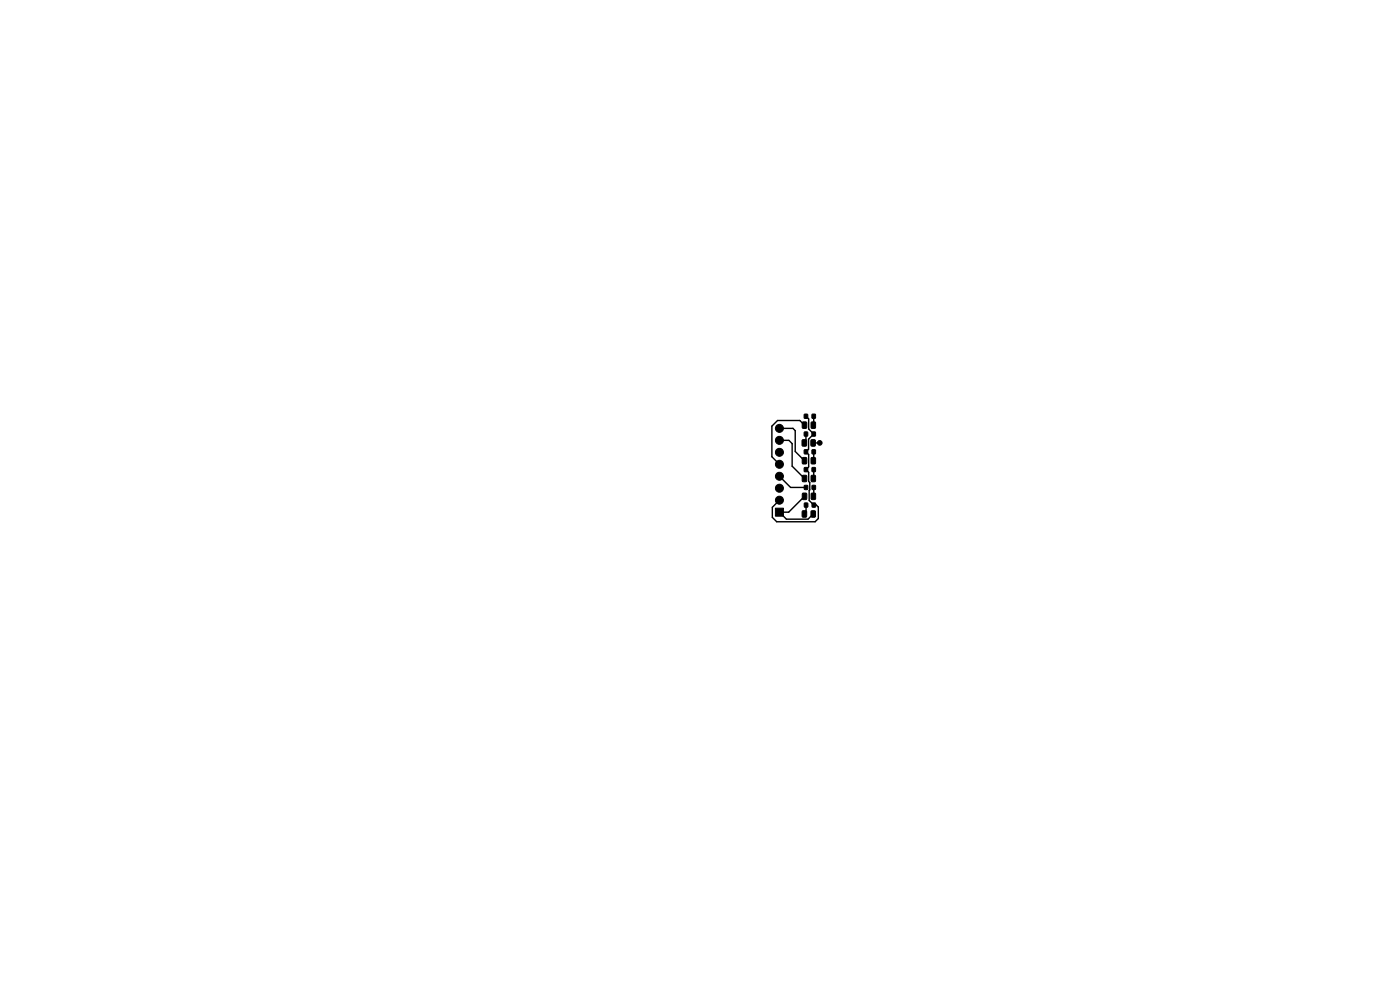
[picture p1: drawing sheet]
<svg xmlns="http://www.w3.org/2000/svg" width="297mm" height="210mm" viewBox="0 0 297 210" stroke-linecap="round" stroke-linejoin="round" font-family="sans-serif">
<g fill="#000" stroke="#000" stroke-width=".21">
<path d="M170.2 89.6l.7-.1 .2 .1 .1 1-.2 .3h-.6l-.2-.2zM170.2 97.1l.7-.1 .2 .2 .1 1-.2 .2h-.6l-.2-.1zM170.6 87.9h.7v.8h-.7zM170.2 93.3h.7l.2 .1v1l-.1 .2-.6 .1-.2-.2zM170.6 99.2h.7v.8h-.7zM170.6 91.7h.7v.8h-.7zM170.6 95.4h.7v.9h-.7zM172.1 89.6l.7-.1 .2 .1v1l-.1 .3h-.6l-.2-.2zM172.1 97.1l.7-.1 .2 .2v1l-.1 .2h-.6l-.2-.1zM172.3 87.9h.7v.8h-.7zM172.1 93.3h.6l.3 .1v1l-.2 .2-.5 .1-.3-.2zM172.3 99.2h.7v.8h-.7z"/>
<path d="M172.3 91.7h.7v.8h-.7zM172.3 95.4h.7v.9h-.7zM164.5 107.8h1.7v1.7h-1.7zM170.2 100.9l.7-.1 .2 .2 .1 1-.2 .2h-.6l-.2-.1zM170.3 104.7l.6-.1 .2 .1 .1 1-.2 .3h-.6l-.2-.2zM170.2 108.4l.7-.1 .2 .2v1l-.1 .2h-.6l-.2-.1zM170.6 103h.7v.8h-.7zM170.7 106.7h.6v.9h-.6zM172.1 100.9l.7-.1 .2 .2v1l-.1 .2h-.6l-.2-.1zM172.1 104.7l.7-.1 .2 .1v1l-.1 .3h-.6l-.2-.2zM172.1 108.4l.7-.1 .2 .2v1l-.1 .2h-.6l-.2-.1zM172.3 103h.7v.8h-.7z"/>
<path d="M172.3 106.7h.7v.9h-.7z"/>
<circle cx="165.3" cy="90.9" r=".85"/>
<circle cx="165.3" cy="95.9" r=".85"/>
<circle cx="165.3" cy="98.5" r=".85"/>
<circle cx="165.3" cy="93.4" r=".85"/>
<circle cx="173.9" cy="93.9" r=".5"/>
<circle cx="165.3" cy="101" r=".85"/>
<circle cx="165.3" cy="106.1" r=".85"/>
<circle cx="165.3" cy="103.6" r=".85"/>
</g>
<g fill="none" stroke="#000" stroke-width=".3">
<path d="M165.3 90.9h2.9l.5 .5v4.4l2 1.9M165.3 93.4h2.1l.6 .7v4.8l2.7 2.6M170.7 90.2l-1-1h-4.8l-1.2 1.2v6.5l1.6 1.6M170.9 99.6h.1M171 88.3l.6 .6v2.1l1 1.1-1.1 1.1v2.1l-.5 .5 .6 .6v2.6l-.6 .6M171 99.6l.6 .6v1.9l.2 .3-.1 3.8 .9 .9M171 92.1v1.5l-.4 .4M172.6 88.3l-.1 1.9M172.6 95.8l-.1 1.9M172.6 99.6l-.1 1.9M173.9 94h-1.4M165.3 106.1l-1.4 1.5v2.2l.9 .9h8.1l.7-.7v-2.5l-.4-.4h-.6"/>
<path d="M165.3 101l2.4 2.4h3.3M170.7 105.3l-3.4 3.4h-2l1.5 1.4h4.6l1.1-1.1M171 107.1v1.6l-.4 .3M172.6 103.5v-.1v1.9M172.6 107v.1"/>
</g>
</svg>
